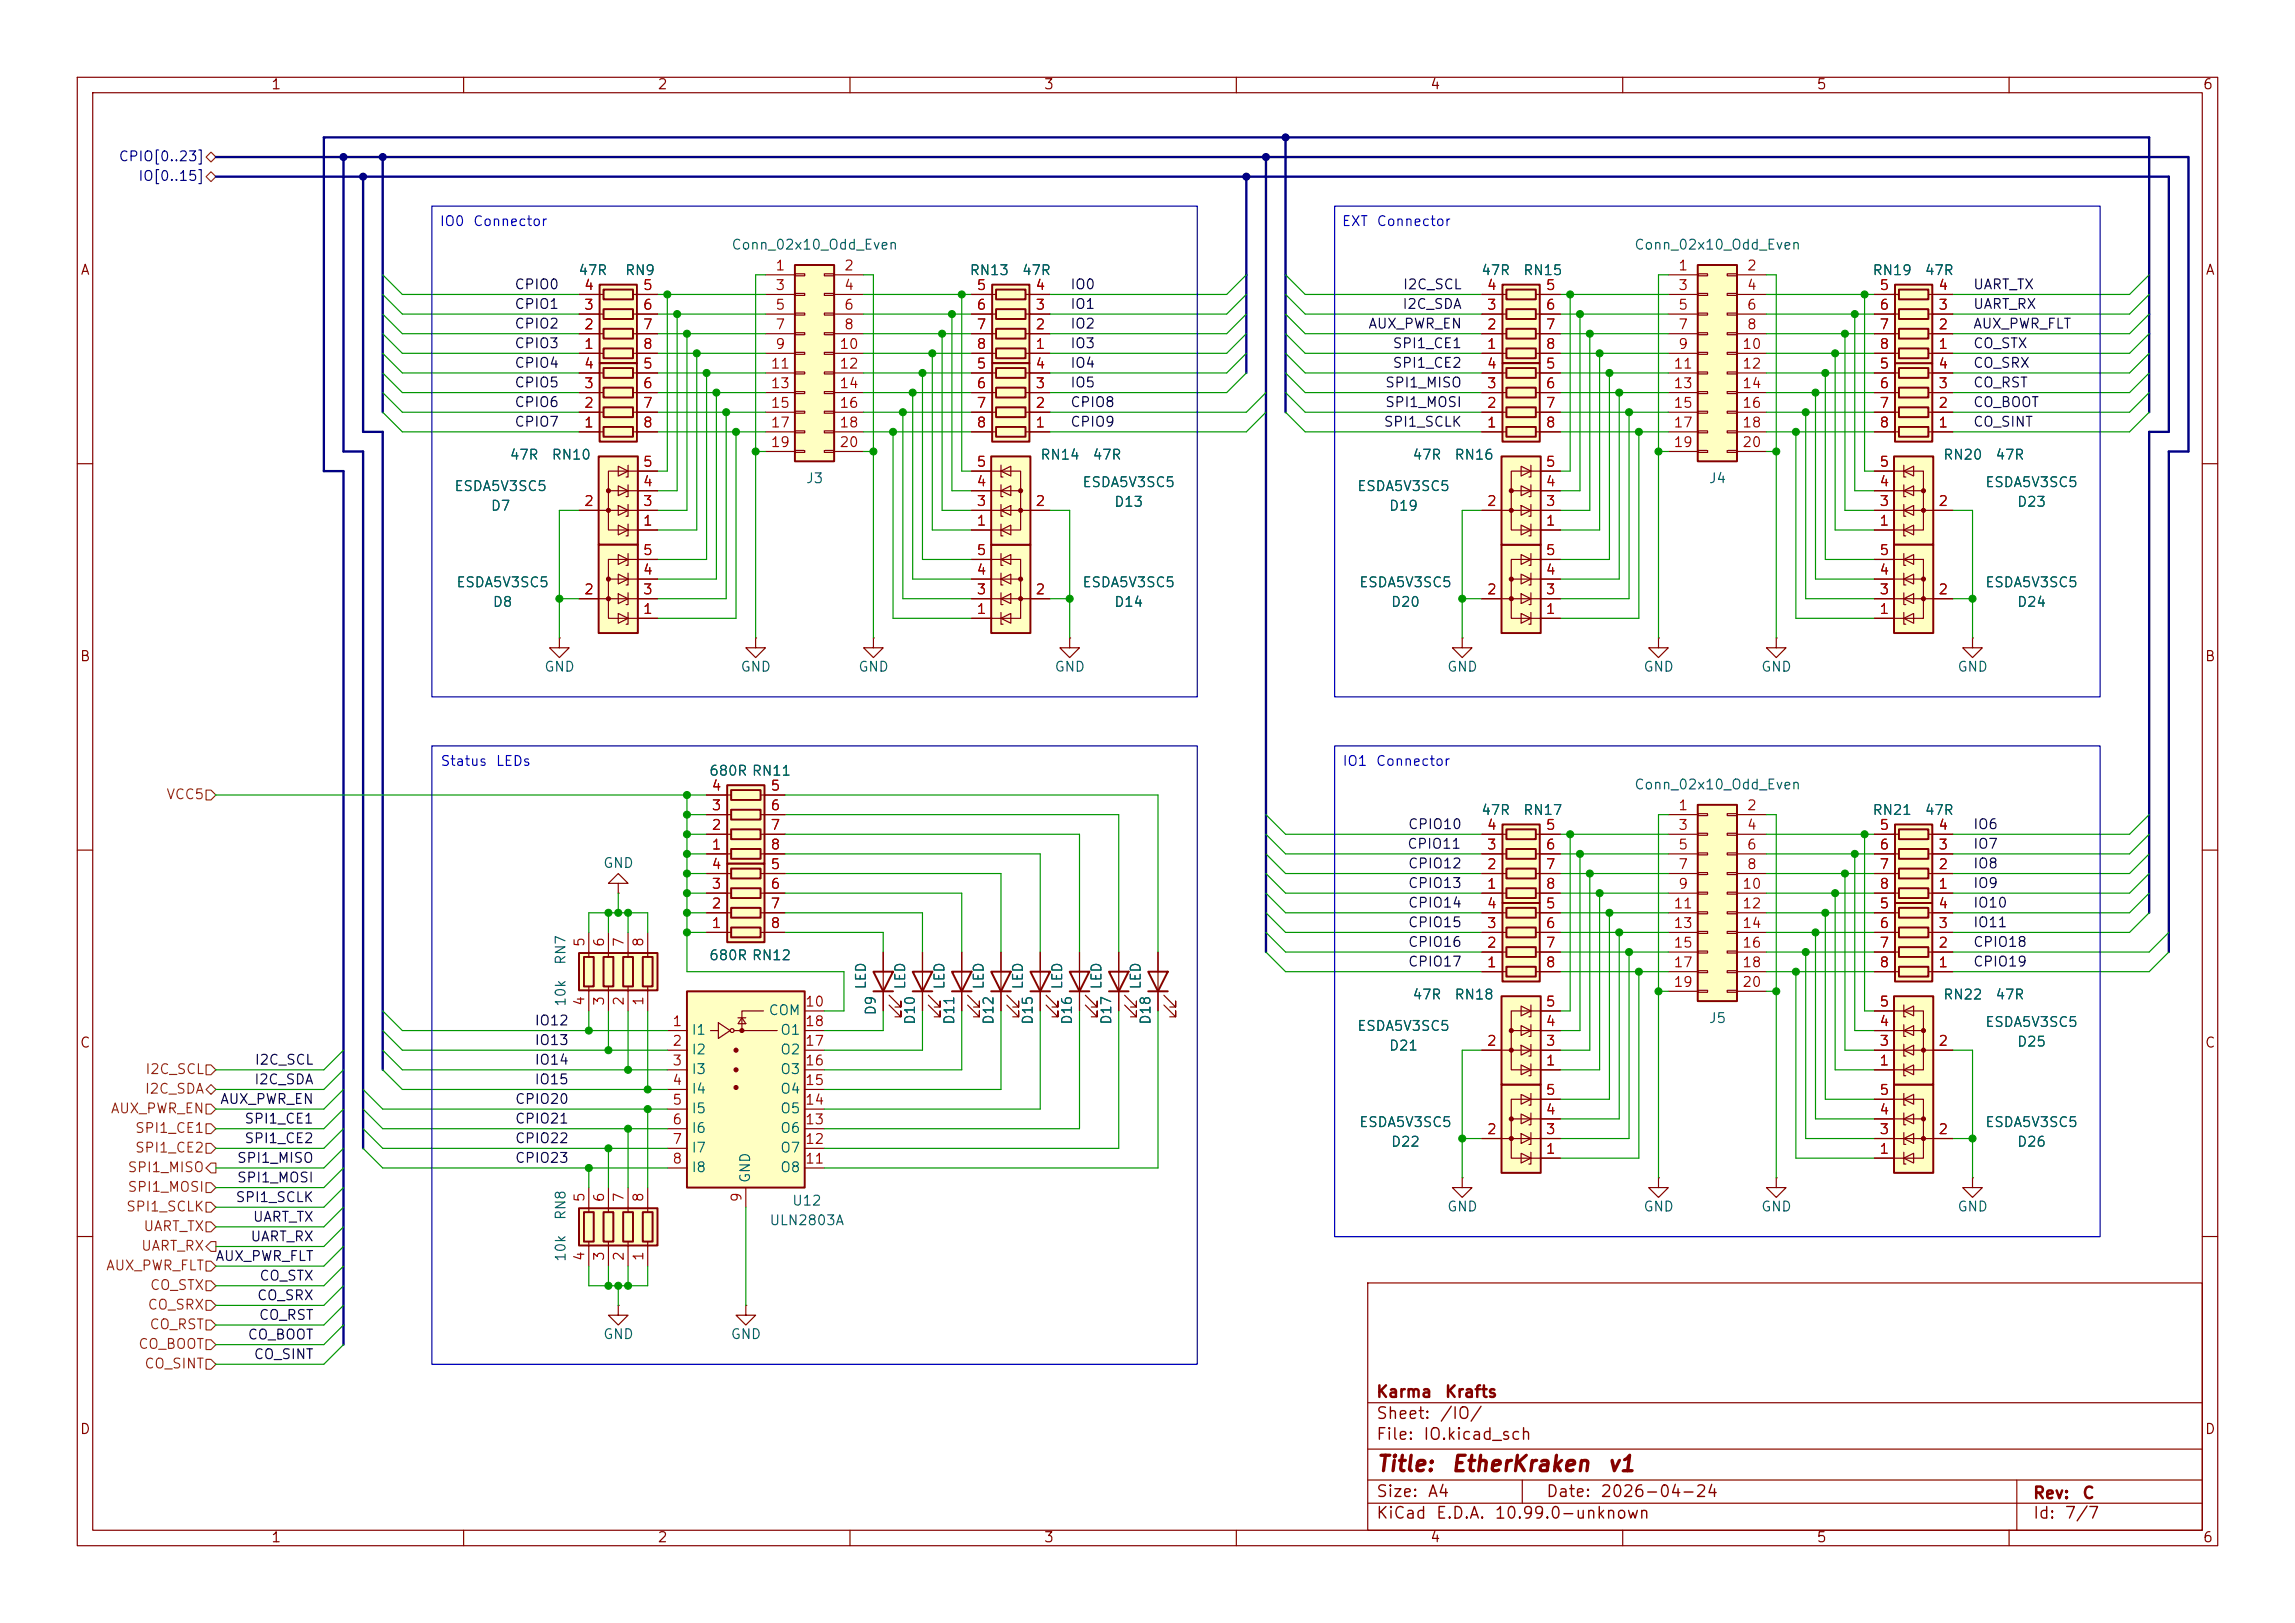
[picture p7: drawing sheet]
<svg xmlns="http://www.w3.org/2000/svg" width="297mm" height="210mm" viewBox="0 0 297 210" stroke-linecap="round" stroke-linejoin="round" font-family="sans-serif">
<defs><g id="words">
<g font-size="2" fill="#840000">
<text x="178" y="190.9">Title:</text>
<text x="187.7" y="190.9">EtherKraken</text>
<text x="207.9" y="190.9">v1</text>
</g>
<g font-size="1.5" fill="#840000">
<text x="178" y="184">Sheet:</text>
<text x="178" y="181.2">Karma</text>
<text x="186.2" y="184">/IO/</text>
<text x="186.9" y="181.2">Krafts</text>
<text x="178" y="186.7">File:</text>
<text x="184.1" y="186.7">IO.kicad_sch</text>
<text x="178" y="196.9">KiCad</text>
<text x="178" y="194.1">Size:</text>
<text x="184.7" y="194.1">A4</text>
<text x="185.7" y="196.9">E.D.A.</text>
<text x="193.3" y="196.9">10.99.0-unknown</text>
<text x="200" y="194.1">Date:</text>
<text x="207" y="194.1">2026-04-24</text>
<text x="263" y="194.3">Rev:</text>
<text x="263" y="196.9">Id:</text>
<text x="267.1" y="196.9">7/7</text>
<text x="269.4" y="194.3">C</text>
</g>
<g font-size="1.3" fill="#840000">
<text x="35" y="11.9">1</text>
<text x="85" y="11.9">2</text>
<text x="135" y="11.9">3</text>
<text x="185" y="11.9">4</text>
<text x="235" y="11.9">5</text>
<text x="285" y="11.9">6</text>
<text x="10.3" y="35.9">A</text>
<text x="285.3" y="35.9">A</text>
<text x="10.3" y="85.9">B</text>
<text x="285.3" y="85.9">B</text>
<text x="10.3" y="135.9">C</text>
<text x="285.3" y="135.9">C</text>
<text x="10.3" y="185.9">D</text>
<text x="285.3" y="185.9">D</text>
<text x="35" y="199.9">1</text>
<text x="85" y="199.9">2</text>
<text x="135" y="199.9">3</text>
<text x="185" y="199.9">4</text>
<text x="235" y="199.9">5</text>
<text x="285" y="199.9">6</text>
</g>
<g font-size="1.3" fill="#000084">
<text x="15.3" y="21.2">CPIO[0..23]</text>
<text x="17.8" y="23.7">IO[0..15]</text>
</g>
<g font-size="1.3" fill="#0000c2">
<text x="56.8" y="29.6">IO0</text>
<text x="61.1" y="29.6">Connector</text>
<text x="173.6" y="29.6">EXT</text>
<text x="178.1" y="29.6">Connector</text>
<text x="56.9" y="99.4">Status</text>
<text x="64.1" y="99.4">LEDs</text>
<text x="173.7" y="99.4">IO1</text>
<text x="178" y="99.4">Connector</text>
</g>
<g font-size="1.3" fill="#006464">
<text x="74.8" y="35.9">47R</text>
<text x="80.8" y="35.9">RN9</text>
<text x="94.6" y="32.6">Conn_02x10_Odd_Even</text>
<text x="125.4" y="35.9">RN13</text>
<text x="132.2" y="35.9">47R</text>
<text x="191.6" y="35.9">47R</text>
<text x="197" y="35.9">RN15</text>
<text x="211.4" y="32.6">Conn_02x10_Odd_Even</text>
<text x="242.2" y="35.9">RN19</text>
<text x="249" y="35.9">47R</text>
<text x="65.9" y="59.8">47R</text>
<text x="71.3" y="59.8">RN10</text>
<text x="134.5" y="59.8">RN14</text>
<text x="141.3" y="59.8">47R</text>
<text x="182.7" y="59.8">47R</text>
<text x="188.1" y="59.8">RN16</text>
<text x="251.4" y="59.8">RN20</text>
<text x="258.1" y="59.8">47R</text>
<text x="58.7" y="63.9">ESDA5V3SC5</text>
<text x="104.2" y="62.8">J3</text>
<text x="140" y="63.3">ESDA5V3SC5</text>
<text x="144.1" y="65.9">D13</text>
<text x="175.6" y="63.9">ESDA5V3SC5</text>
<text x="221.1" y="62.8">J4</text>
<text x="256.8" y="63.3">ESDA5V3SC5</text>
<text x="260.9" y="65.9">D23</text>
<text x="63.4" y="66.4">D7</text>
<text x="179.7" y="66.4">D19</text>
<text x="59" y="76.3">ESDA5V3SC5</text>
<text x="140" y="76.3">ESDA5V3SC5</text>
<text x="175.8" y="76.3">ESDA5V3SC5</text>
<text x="256.8" y="76.3">ESDA5V3SC5</text>
<text x="63.7" y="78.8">D8</text>
<text x="144.1" y="78.8">D14</text>
<text x="179.9" y="78.8">D20</text>
<text x="260.9" y="78.8">D24</text>
<text x="70.4" y="87.2">GND</text>
<text x="95.8" y="87.2">GND</text>
<text x="111" y="87.2">GND</text>
<text x="136.4" y="87.2">GND</text>
<text x="187.2" y="87.2">GND</text>
<text x="212.6" y="87.2">GND</text>
<text x="227.8" y="87.2">GND</text>
<text x="253.2" y="87.2">GND</text>
<text x="91.7" y="100.7">680R RN11</text>
<text x="191.6" y="105.8">47R</text>
<text x="197" y="105.8">RN17</text>
<text x="211.4" y="102.5">Conn_02x10_Odd_Even</text>
<text x="242.2" y="105.8">RN21</text>
<text x="249" y="105.8">47R</text>
<text x="78" y="112.6">GND</text>
<text x="73.5" y="124.9" transform="rotate(-90 73.5 124.9)">RN7</text>
<text x="91.7" y="124.6">680R RN12</text>
<text x="73.5" y="130.3" transform="rotate(-90 73.5 130.3)">10k</text>
<text x="99.4" y="131.7">COM</text>
<text x="112.4" y="128.1" transform="rotate(-90 112.4 128.1)">LED</text>
<text x="113.6" y="131.5" transform="rotate(-90 113.6 131.5)">D9</text>
<text x="117.4" y="128.1" transform="rotate(-90 117.4 128.1)">LED</text>
<text x="122.5" y="128.1" transform="rotate(-90 122.5 128.1)">LED</text>
<text x="127.6" y="128.1" transform="rotate(-90 127.6 128.1)">LED</text>
<text x="132.7" y="128.1" transform="rotate(-90 132.7 128.1)">LED</text>
<text x="137.8" y="128.1" transform="rotate(-90 137.8 128.1)">LED</text>
<text x="142.8" y="128.1" transform="rotate(-90 142.8 128.1)">LED</text>
<text x="147.9" y="128.1" transform="rotate(-90 147.9 128.1)">LED</text>
<text x="182.7" y="129.6">47R</text>
<text x="188.1" y="129.6">RN18</text>
<text x="251.4" y="129.6">RN22</text>
<text x="258.1" y="129.6">47R</text>
<text x="89.4" y="134.2">I1</text>
<text x="89.4" y="136.8">I2</text>
<text x="100.9" y="136.8">O2</text>
<text x="100.9" y="134.2">O1</text>
<text x="118.7" y="132.7" transform="rotate(-90 118.7 132.7)">D10</text>
<text x="123.8" y="132.7" transform="rotate(-90 123.8 132.7)">D11</text>
<text x="128.9" y="132.7" transform="rotate(-90 128.9 132.7)">D12</text>
<text x="134" y="132.7" transform="rotate(-90 134 132.7)">D15</text>
<text x="139" y="132.7" transform="rotate(-90 139 132.7)">D16</text>
<text x="144.1" y="132.7" transform="rotate(-90 144.1 132.7)">D17</text>
<text x="149.2" y="132.7" transform="rotate(-90 149.2 132.7)">D18</text>
<text x="175.6" y="133.7">ESDA5V3SC5</text>
<text x="179.7" y="136.2">D21</text>
<text x="221.1" y="132.7">J5</text>
<text x="256.8" y="133.2">ESDA5V3SC5</text>
<text x="260.9" y="135.7">D25</text>
<text x="89.4" y="139.3">I3</text>
<text x="89.4" y="141.8">I4</text>
<text x="100.9" y="141.8">O4</text>
<text x="100.9" y="139.3">O3</text>
<text x="89.4" y="144.4">I5</text>
<text x="89.4" y="146.9">I6</text>
<text x="89.4" y="149.5">I7</text>
<text x="100.9" y="149.5">O7</text>
<text x="100.9" y="146.9">O6</text>
<text x="100.9" y="144.4">O5</text>
<text x="175.8" y="146.2">ESDA5V3SC5</text>
<text x="179.9" y="148.7">D22</text>
<text x="256.8" y="146.2">ESDA5V3SC5</text>
<text x="260.9" y="148.7">D26</text>
<text x="89.4" y="152">I8</text>
<text x="97.4" y="153.2" transform="rotate(-90 97.4 153.2)">GND</text>
<text x="100.9" y="152">O8</text>
<text x="73.5" y="158" transform="rotate(-90 73.5 158)">RN8</text>
<text x="99.5" y="158.9">ULN2803A</text>
<text x="102.4" y="156.3">U12</text>
<text x="187.2" y="157.1">GND</text>
<text x="212.6" y="157.1">GND</text>
<text x="227.8" y="157.1">GND</text>
<text x="253.2" y="157.1">GND</text>
<text x="73.5" y="163.4" transform="rotate(-90 73.5 163.4)">10k</text>
<text x="78" y="173.6">GND</text>
<text x="94.5" y="173.6">GND</text>
</g>
<g font-size="1.3" fill="#a90000">
<text x="100.3" y="35.3">1</text>
<text x="109.1" y="35.3">2</text>
<text x="217.1" y="35.3">1</text>
<text x="226" y="35.3">2</text>
<text x="75.5" y="40.4">3</text>
<text x="75.5" y="37.8">4</text>
<text x="83.1" y="37.8">5</text>
<text x="83.1" y="40.4">6</text>
<text x="100.3" y="37.8">3</text>
<text x="100.3" y="40.4">5</text>
<text x="109.1" y="37.8">4</text>
<text x="109.1" y="40.4">6</text>
<text x="126.3" y="37.8">5</text>
<text x="126.3" y="40.4">6</text>
<text x="133.9" y="40.4">3</text>
<text x="133.9" y="37.8">4</text>
<text x="192.3" y="40.4">3</text>
<text x="192.3" y="37.8">4</text>
<text x="200" y="37.8">5</text>
<text x="200" y="40.4">6</text>
<text x="217.1" y="37.8">3</text>
<text x="217.1" y="40.4">5</text>
<text x="226" y="37.8">4</text>
<text x="226" y="40.4">6</text>
<text x="243.1" y="37.8">5</text>
<text x="243.1" y="40.4">6</text>
<text x="250.8" y="40.4">3</text>
<text x="250.8" y="37.8">4</text>
<text x="75.5" y="45.5">1</text>
<text x="75.5" y="42.9">2</text>
<text x="83.1" y="42.9">7</text>
<text x="83.1" y="45.5">8</text>
<text x="100.3" y="42.9">7</text>
<text x="100.3" y="45.5">9</text>
<text x="108.5" y="45.5">10</text>
<text x="109.1" y="42.9">8</text>
<text x="126.3" y="42.9">7</text>
<text x="126.3" y="45.5">8</text>
<text x="133.9" y="45.5">1</text>
<text x="133.9" y="42.9">2</text>
<text x="192.3" y="45.5">1</text>
<text x="192.3" y="42.9">2</text>
<text x="200" y="42.9">7</text>
<text x="200" y="45.5">8</text>
<text x="217.1" y="42.9">7</text>
<text x="217.1" y="45.5">9</text>
<text x="225.4" y="45.5">10</text>
<text x="226" y="42.9">8</text>
<text x="243.1" y="42.9">7</text>
<text x="243.1" y="45.5">8</text>
<text x="250.8" y="45.5">1</text>
<text x="250.8" y="42.9">2</text>
<text x="75.5" y="53.1">2</text>
<text x="75.5" y="50.5">3</text>
<text x="75.5" y="48">4</text>
<text x="83.1" y="48">5</text>
<text x="83.1" y="50.5">6</text>
<text x="83.1" y="53.1">7</text>
<text x="99.7" y="48">11</text>
<text x="99.7" y="50.5">13</text>
<text x="99.7" y="53.1">15</text>
<text x="108.5" y="48">12</text>
<text x="108.5" y="50.5">14</text>
<text x="108.5" y="53.1">16</text>
<text x="126.3" y="48">5</text>
<text x="126.3" y="50.5">6</text>
<text x="126.3" y="53.1">7</text>
<text x="133.9" y="53.1">2</text>
<text x="133.9" y="50.5">3</text>
<text x="133.9" y="48">4</text>
<text x="192.3" y="53.1">2</text>
<text x="192.3" y="50.5">3</text>
<text x="192.3" y="48">4</text>
<text x="200" y="48">5</text>
<text x="200" y="50.5">6</text>
<text x="200" y="53.1">7</text>
<text x="216.5" y="48">11</text>
<text x="216.5" y="50.5">13</text>
<text x="216.5" y="53.1">15</text>
<text x="225.4" y="48">12</text>
<text x="225.4" y="50.5">14</text>
<text x="225.4" y="53.1">16</text>
<text x="243.1" y="48">5</text>
<text x="243.1" y="50.5">6</text>
<text x="243.1" y="53.1">7</text>
<text x="250.8" y="53.1">2</text>
<text x="250.8" y="50.5">3</text>
<text x="250.8" y="48">4</text>
<text x="75.5" y="55.6">1</text>
<text x="83.1" y="55.6">8</text>
<text x="99.7" y="55.6">17</text>
<text x="99.7" y="58.2">19</text>
<text x="108.5" y="55.6">18</text>
<text x="108.5" y="58.2">20</text>
<text x="126.3" y="55.6">8</text>
<text x="133.9" y="55.6">1</text>
<text x="192.3" y="55.6">1</text>
<text x="200" y="55.6">8</text>
<text x="216.5" y="55.6">17</text>
<text x="216.5" y="58.2">19</text>
<text x="225.4" y="55.6">18</text>
<text x="225.4" y="58.2">20</text>
<text x="243.1" y="55.6">8</text>
<text x="250.8" y="55.6">1</text>
<text x="75.5" y="65.8">2</text>
<text x="83.1" y="65.8">3</text>
<text x="83.1" y="63.2">4</text>
<text x="83.1" y="60.7">5</text>
<text x="126.3" y="65.8">3</text>
<text x="126.3" y="63.2">4</text>
<text x="126.3" y="60.7">5</text>
<text x="133.9" y="65.8">2</text>
<text x="192.3" y="65.8">2</text>
<text x="200" y="65.8">3</text>
<text x="200" y="63.2">4</text>
<text x="200" y="60.7">5</text>
<text x="243.1" y="65.8">3</text>
<text x="243.1" y="63.2">4</text>
<text x="243.1" y="60.7">5</text>
<text x="250.8" y="65.8">2</text>
<text x="83.1" y="68.3">1</text>
<text x="126.3" y="68.3">1</text>
<text x="200" y="68.3">1</text>
<text x="243.1" y="68.3">1</text>
<text x="75.5" y="77.2">2</text>
<text x="83.1" y="77.2">3</text>
<text x="83.1" y="74.7">4</text>
<text x="83.1" y="72.1">5</text>
<text x="126.3" y="77.2">3</text>
<text x="126.3" y="74.7">4</text>
<text x="126.3" y="72.1">5</text>
<text x="133.9" y="77.2">2</text>
<text x="192.3" y="77.2">2</text>
<text x="200" y="77.2">3</text>
<text x="200" y="74.7">4</text>
<text x="200" y="72.1">5</text>
<text x="243.1" y="77.2">3</text>
<text x="243.1" y="74.7">4</text>
<text x="243.1" y="72.1">5</text>
<text x="250.8" y="77.2">2</text>
<text x="83.1" y="79.8">1</text>
<text x="126.3" y="79.8">1</text>
<text x="200" y="79.8">1</text>
<text x="243.1" y="79.8">1</text>
<text x="92" y="107.7">2</text>
<text x="92" y="105.2">3</text>
<text x="92" y="102.6">4</text>
<text x="99.6" y="102.6">5</text>
<text x="99.6" y="105.2">6</text>
<text x="99.6" y="107.7">7</text>
<text x="192.3" y="107.7">4</text>
<text x="200" y="107.7">5</text>
<text x="217.1" y="105.2">1</text>
<text x="217.1" y="107.7">3</text>
<text x="226" y="105.2">2</text>
<text x="226" y="107.7">4</text>
<text x="243.1" y="107.7">5</text>
<text x="250.8" y="107.7">4</text>
<text x="92" y="110.2">1</text>
<text x="92" y="112.8">4</text>
<text x="99.6" y="110.2">8</text>
<text x="99.6" y="112.8">5</text>
<text x="192.3" y="112.8">2</text>
<text x="192.3" y="110.2">3</text>
<text x="200" y="110.2">6</text>
<text x="200" y="112.8">7</text>
<text x="217.1" y="110.2">5</text>
<text x="217.1" y="112.8">7</text>
<text x="226" y="110.2">6</text>
<text x="226" y="112.8">8</text>
<text x="243.1" y="110.2">6</text>
<text x="243.1" y="112.8">7</text>
<text x="250.8" y="112.8">2</text>
<text x="250.8" y="110.2">3</text>
<text x="92" y="117.9">2</text>
<text x="92" y="115.3">3</text>
<text x="99.6" y="115.3">6</text>
<text x="99.6" y="117.9">7</text>
<text x="192.3" y="115.3">1</text>
<text x="192.3" y="117.9">4</text>
<text x="200" y="115.3">8</text>
<text x="200" y="117.9">5</text>
<text x="216.5" y="117.9">11</text>
<text x="217.1" y="115.3">9</text>
<text x="225.4" y="115.3">10</text>
<text x="225.4" y="117.9">12</text>
<text x="243.1" y="117.9">5</text>
<text x="243.1" y="115.3">8</text>
<text x="250.8" y="117.9">4</text>
<text x="250.8" y="115.3">1</text>
<text x="75.9" y="122.6" transform="rotate(-90 75.9 122.6)">5</text>
<text x="78.5" y="122.6" transform="rotate(-90 78.5 122.6)">6</text>
<text x="81" y="122.6" transform="rotate(-90 81 122.6)">7</text>
<text x="83.6" y="122.6" transform="rotate(-90 83.6 122.6)">8</text>
<text x="92" y="120.4">1</text>
<text x="99.6" y="120.4">8</text>
<text x="192.3" y="125.5">1</text>
<text x="192.3" y="122.9">2</text>
<text x="192.3" y="120.4">3</text>
<text x="200" y="120.4">6</text>
<text x="200" y="122.9">7</text>
<text x="200" y="125.5">8</text>
<text x="216.5" y="120.4">13</text>
<text x="216.5" y="122.9">15</text>
<text x="216.5" y="125.5">17</text>
<text x="225.4" y="120.4">14</text>
<text x="225.4" y="122.9">16</text>
<text x="225.4" y="125.5">18</text>
<text x="243.1" y="120.4">6</text>
<text x="243.1" y="122.9">7</text>
<text x="243.1" y="125.5">8</text>
<text x="250.8" y="125.5">1</text>
<text x="250.8" y="122.9">2</text>
<text x="250.8" y="120.4">3</text>
<text x="75.9" y="130.2" transform="rotate(-90 75.9 130.2)">4</text>
<text x="78.5" y="130.2" transform="rotate(-90 78.5 130.2)">3</text>
<text x="81" y="130.2" transform="rotate(-90 81 130.2)">2</text>
<text x="83.6" y="130.2" transform="rotate(-90 83.6 130.2)">1</text>
<text x="104.1" y="130.6">10</text>
<text x="200" y="130.6">5</text>
<text x="216.5" y="128">19</text>
<text x="225.4" y="128">20</text>
<text x="243.1" y="130.6">5</text>
<text x="86.9" y="133.1">1</text>
<text x="86.9" y="135.6">2</text>
<text x="104.1" y="135.6">17</text>
<text x="104.1" y="133.1">18</text>
<text x="192.3" y="135.6">2</text>
<text x="200" y="135.6">3</text>
<text x="200" y="133.1">4</text>
<text x="243.1" y="135.6">3</text>
<text x="243.1" y="133.1">4</text>
<text x="250.8" y="135.6">2</text>
<text x="86.9" y="138.2">3</text>
<text x="86.9" y="140.7">4</text>
<text x="86.9" y="143.3">5</text>
<text x="104.1" y="143.3">14</text>
<text x="104.1" y="140.7">15</text>
<text x="104.1" y="138.2">16</text>
<text x="200" y="142">5</text>
<text x="200" y="138.2">1</text>
<text x="243.1" y="142">5</text>
<text x="243.1" y="138.2">1</text>
<text x="86.9" y="145.8">6</text>
<text x="86.9" y="148.3">7</text>
<text x="104.1" y="148.3">12</text>
<text x="104.1" y="145.8">13</text>
<text x="192.3" y="147.1">2</text>
<text x="200" y="149.6">1</text>
<text x="200" y="147.1">3</text>
<text x="200" y="144.5">4</text>
<text x="243.1" y="149.6">1</text>
<text x="243.1" y="147.1">3</text>
<text x="243.1" y="144.5">4</text>
<text x="250.8" y="147.1">2</text>
<text x="75.9" y="155.6" transform="rotate(-90 75.9 155.6)">5</text>
<text x="78.5" y="155.6" transform="rotate(-90 78.5 155.6)">6</text>
<text x="81" y="155.6" transform="rotate(-90 81 155.6)">7</text>
<text x="83.6" y="155.6" transform="rotate(-90 83.6 155.6)">8</text>
<text x="86.9" y="150.9">8</text>
<text x="96.3" y="155.6" transform="rotate(-90 96.3 155.6)">9</text>
<text x="104.1" y="150.9">11</text>
<text x="75.9" y="163.3" transform="rotate(-90 75.9 163.3)">4</text>
<text x="78.5" y="163.3" transform="rotate(-90 78.5 163.3)">3</text>
<text x="81" y="163.3" transform="rotate(-90 81 163.3)">2</text>
<text x="83.6" y="163.3" transform="rotate(-90 83.6 163.3)">1</text>
</g>
<g font-size="1.3" fill="#0f0f0f">
<text x="66.5" y="37.8">CPIO0</text>
<text x="66.5" y="40.3">CPIO1</text>
<text x="138.4" y="37.8">IO0</text>
<text x="138.4" y="40.3">IO1</text>
<text x="181.4" y="40.3">I2C_SDA</text>
<text x="181.5" y="37.8">I2C_SCL</text>
<text x="255.3" y="40.3">UART_RX</text>
<text x="255.3" y="37.8">UART_TX</text>
<text x="66.5" y="42.8">CPIO2</text>
<text x="66.5" y="47.9">CPIO4</text>
<text x="66.5" y="45.4">CPIO3</text>
<text x="138.4" y="42.8">IO2</text>
<text x="138.4" y="45.4">IO3</text>
<text x="138.4" y="47.9">IO4</text>
<text x="177" y="42.8">AUX_PWR_EN</text>
<text x="180.1" y="45.4">SPI1_CE1</text>
<text x="180.1" y="47.9">SPI1_CE2</text>
<text x="255.3" y="47.9">CO_SRX</text>
<text x="255.3" y="45.4">CO_STX</text>
<text x="255.3" y="42.8">AUX_PWR_FLT</text>
<text x="66.5" y="50.5">CPIO5</text>
<text x="66.5" y="53">CPIO6</text>
<text x="138.4" y="50.5">IO5</text>
<text x="138.4" y="53">CPIO8</text>
<text x="179.2" y="50.5">SPI1_MISO</text>
<text x="179.2" y="53">SPI1_MOSI</text>
<text x="255.3" y="50.5">CO_RST</text>
<text x="255.3" y="53">CO_BOOT</text>
<text x="66.5" y="55.5">CPIO7</text>
<text x="138.4" y="55.5">CPIO9</text>
<text x="179" y="55.5">SPI1_SCLK</text>
<text x="255.3" y="55.5">CO_SINT</text>
<text x="182.1" y="107.6">CPIO10</text>
<text x="255.3" y="107.6">IO6</text>
<text x="182" y="110.1">CPIO11</text>
<text x="182.1" y="112.7">CPIO12</text>
<text x="255.3" y="110.1">IO7</text>
<text x="255.3" y="112.7">IO8</text>
<text x="182.1" y="117.8">CPIO14</text>
<text x="182.1" y="115.2">CPIO13</text>
<text x="255.3" y="117.8">IO10</text>
<text x="255.3" y="115.2">IO9</text>
<text x="182.1" y="125.4">CPIO17</text>
<text x="182.1" y="120.3">CPIO15</text>
<text x="182.1" y="122.8">CPIO16</text>
<text x="255.3" y="120.3">IO11</text>
<text x="255.3" y="125.4">CPIO19</text>
<text x="255.3" y="122.8">CPIO18</text>
<text x="69.1" y="135.5">IO13</text>
<text x="69.1" y="133">IO12</text>
<text x="28.4" y="143.2">AUX_PWR_EN</text>
<text x="32.8" y="140.6">I2C_SDA</text>
<text x="32.9" y="138.1">I2C_SCL</text>
<text x="66.6" y="143.2">CPIO20</text>
<text x="69.1" y="140.6">IO15</text>
<text x="69.1" y="138.1">IO14</text>
<text x="31.5" y="145.7">SPI1_CE1</text>
<text x="31.5" y="148.2">SPI1_CE2</text>
<text x="66.6" y="145.7">CPIO21</text>
<text x="66.6" y="148.2">CPIO22</text>
<text x="30.4" y="155.9">SPI1_SCLK</text>
<text x="30.6" y="150.8">SPI1_MISO</text>
<text x="30.6" y="153.3">SPI1_MOSI</text>
<text x="66.6" y="150.8">CPIO23</text>
<text x="32.3" y="160.9">UART_RX</text>
<text x="32.6" y="158.4">UART_TX</text>
<text x="27.8" y="163.5">AUX_PWR_FLT</text>
<text x="33.5" y="166">CO_STX</text>
<text x="32" y="173.6">CO_BOOT</text>
<text x="33.2" y="168.6">CO_SRX</text>
<text x="33.4" y="171.1">CO_RST</text>
<text x="32.8" y="176.2">CO_SINT</text>
</g>
<g font-size="1.3" fill="#725600">
<text x="21.4" y="103.7">VCC5</text>
<text x="18.7" y="141.8">I2C_SDA</text>
<text x="18.7" y="139.3">I2C_SCL</text>
<text x="14.2" y="144.4">AUX_PWR_EN</text>
<text x="17.4" y="146.9">SPI1_CE1</text>
<text x="17.4" y="149.5">SPI1_CE2</text>
<text x="16.4" y="154.5">SPI1_MOSI</text>
<text x="16.4" y="152">SPI1_MISO</text>
<text x="16.2" y="157.1">SPI1_SCLK</text>
<text x="18.5" y="159.6">UART_TX</text>
<text x="13.6" y="164.7">AUX_PWR_FLT</text>
<text x="18.2" y="162.2">UART_RX</text>
<text x="19.3" y="167.2">CO_STX</text>
<text x="19" y="169.8">CO_SRX</text>
<text x="19.3" y="172.3">CO_RST</text>
<text x="17.8" y="174.9">CO_BOOT</text>
<text x="18.6" y="177.4">CO_SINT</text>
</g>
</g></defs>
<g fill="none" stroke="#840000" stroke-width=".15">
<path d="M10 10h277v190h-277zM12 12h273v186h-273zM60 10v2M110 10v2M160 10v2M210 10v2M260 10v2M10 60h2M285 60h2M10 110h2M285 110h2M10 160h2"/>
<path d="M177 166h108v32h-108zM285 160h2M60 198v2M110 198v2M160 198v2M177 194.5h108M177 191.5h108M177 187.5h108M177 181.5h108M197 191.5v3M210 198v2M260 198v2"/>
<path d="M261 191.5v6.5"/>
</g>
<path d="M94.1 101.6h4.8v10.2h-4.8z" fill="#ffffc2"/>
<path d="M94.1 101.6h4.8v10.2h-4.8zM94.6 109.9h3.8v1.2h-3.8zM94.6 107.3h3.8v1.3h-3.8zM94.6 104.8h3.8v1.2h-3.8zM94.6 102.2h3.8v1.3h-3.8z" fill="none" stroke="#840000" stroke-width=".25"/>
<path d="M91.4 110.5h3.2M91.4 108h3.2M91.4 105.4h3.2M91.4 102.9h3.2M98.4 110.5h3.2M98.4 108h3.2M98.4 105.4h3.2M98.4 102.9h3.2" fill="none" stroke="#840000" stroke-width=".15"/>
<path d="M194.4 106.7h4.9v10.1h-4.9z" fill="#ffffc2"/>
<path d="M194.4 106.7h4.9v10.1h-4.9zM194.9 114.9h3.9v1.3h-3.9zM194.9 112.4h3.9v1.3h-3.9zM194.9 109.9h3.9v1.2h-3.9zM194.9 107.3h3.9v1.3h-3.9z" fill="none" stroke="#840000" stroke-width=".25"/>
<path d="M191.8 115.6h3.1M191.8 113h3.1M191.8 110.5h3.1M191.8 108h3.1M198.8 115.6h3.1M198.8 113h3.1M198.8 110.5h3.1M198.8 108h3.1" fill="none" stroke="#840000" stroke-width=".15"/>
<path d="M194.4 36.8h4.9v10.2h-4.9z" fill="#ffffc2"/>
<path d="M194.4 36.8h4.9v10.2h-4.9zM194.9 37.5h3.9v1.2h-3.9zM194.9 45.1h3.9v1.3h-3.9zM194.9 42.5h3.9v1.3h-3.9zM194.9 40h3.9v1.3h-3.9z" fill="none" stroke="#840000" stroke-width=".25"/>
<path d="M191.8 38.1h3.1M198.8 38.1h3.1M191.8 45.7h3.1M191.8 43.2h3.1M191.8 40.6h3.1M198.8 45.7h3.1M198.8 43.2h3.1M198.8 40.6h3.1" fill="none" stroke="#840000" stroke-width=".15"/>
<path d="M194.4 47h4.9v10.2h-4.9z" fill="#ffffc2"/>
<path d="M194.4 47h4.9v10.2h-4.9zM194.9 55.2h3.9v1.3h-3.9zM194.9 52.7h3.9v1.3h-3.9zM194.9 50.2h3.9v1.2h-3.9zM194.9 47.6h3.9v1.3h-3.9z" fill="none" stroke="#840000" stroke-width=".25"/>
<path d="M191.8 55.9h3.1M191.8 53.3h3.1M191.8 50.8h3.1M191.8 48.3h3.1M198.8 55.9h3.1M198.8 53.3h3.1M198.8 50.8h3.1M198.8 48.3h3.1" fill="none" stroke="#840000" stroke-width=".15"/>
<path d="M128.3 70.5h5v11.4h-5z" fill="#ffffc2"/>
<path d="M128.3 70.5h5v11.4h-5z" fill="none" stroke="#840000" stroke-width=".25"/>
<g fill="none" stroke="#840000" stroke-width=".15">
<path d="M125.7 77.5h10.2M125.7 74.9h3.8M125.7 72.4h3.8M129.5 79.2v1.6h.3M129.5 74.9h2.6v5.1h-2.6M129.5 77.5l1.3-.7v1.3zM129.5 76.7v1.5h.3M129.5 74.2v1.5h.3M129.5 74.9l1.3-.6v1.3zM129.5 71.6v1.6h.3M129.5 72.4h2.6v2.5M129.5 72.4l1.3-.6v1.2z"/>
<path d="M113 82.6v1.2h1.3l-1.3 1.3-1.2-1.3h1.2M113 82.6h.1M125.7 80h3.8M129.5 80l1.3-.6v1.2z"/>
</g>
<g fill="#840000" stroke="#840000" stroke-width=".15">
<circle cx="132.1" cy="77.5" r=".25"/>
<circle cx="132.1" cy="74.9" r=".25"/>
</g>
<path d="M102.9 34.3h5v25.4h-5z" fill="#ffffc2"/>
<path d="M102.9 34.3h5v25.4h-5z" fill="none" stroke="#840000" stroke-width=".25"/>
<g fill="none" stroke="#840000" stroke-width=".15">
<path d="M99.1 35.6h3.8M99.1 38.1h3.8M102.9 35.4h1.2v.3h-1.2zM102.9 38h1.2v.2h-1.2zM106.7 35.4h1.2v.3h-1.2zM106.7 38h1.2v.2h-1.2zM107.9 35.6h3.9M107.9 38.1h3.9M99.1 40.6h3.8M99.1 43.2h3.8M99.1 45.7h3.8M99.1 48.3h3.8"/>
<path d="M99.1 50.8h3.8M99.1 53.3h3.8M99.1 55.9h3.8M99.1 58.4h3.8M102.9 40.5h1.2v.3h-1.2zM102.9 43.1h1.2v.2h-1.2zM102.9 45.6h1.2v.2h-1.2zM102.9 48.1h1.2v.3h-1.2zM102.9 50.7h1.2v.2h-1.2zM102.9 53.2h1.2v.3h-1.2zM102.9 55.8h1.2v.2h-1.2zM102.9 58.3h1.2v.2h-1.2z"/>
<path d="M106.7 40.5h1.2v.3h-1.2zM106.7 43.1h1.2v.2h-1.2zM106.7 45.6h1.2v.2h-1.2zM106.7 48.1h1.2v.3h-1.2zM106.7 50.7h1.2v.2h-1.2zM106.7 53.2h1.2v.3h-1.2zM106.7 55.8h1.2v.2h-1.2zM106.7 58.3h1.2v.2h-1.2zM107.9 40.6h3.9M107.9 43.2h3.9M107.9 45.7h3.9M107.9 48.3h3.9"/>
<path d="M107.9 50.8h3.9M107.9 53.3h3.9M107.9 55.9h3.9M107.9 58.4h3.9M96.5 168.9v1.3h1.3l-1.3 1.3-1.3-1.3h1.3M96.5 168.9h.1"/>
</g>
<path d="M88.9 128.3h15.2v25.4h-15.2z" fill="#ffffc2"/>
<path d="M88.9 128.3h15.2v25.4h-15.2z" fill="none" stroke="#840000" stroke-width=".25"/>
<g fill="none" stroke="#840000" stroke-width=".15">
<path d="M86.4 133.4h2.5M86.4 135.9h2.5M86.4 138.4h2.5M91.9 133.4h1.1M93 132.3l1.5 1.1-1.5 1zM95 133.4h5.6M95.5 131.7h1M96 131.7l.5 .8h-1zM98.8 130.8h-2.8v2.6M104.1 133.4h2.6M104.1 135.9h2.6M104.1 138.4h2.6"/>
<path d="M104.1 130.8h2.6M86.4 141h2.5M86.4 143.5h2.5M86.4 146.1h2.5M86.4 148.6h2.5M86.4 151.1h2.5M96.5 153.7v2.5M104.1 141h2.6M104.1 143.5h2.6M104.1 146.1h2.6M104.1 148.6h2.6M104.1 151.1h2.6"/>
<circle cx="94.7" cy="133.3" r=".25"/>
</g>
<g fill="#840000" stroke="#840000" stroke-width=".15">
<circle cx="95.2" cy="135.9" r=".25"/>
<circle cx="95.2" cy="138.4" r=".25"/>
<circle cx="95.2" cy="140.7" r=".25"/>
<circle cx="96" cy="133.3" r=".25"/>
</g>
<path d="M245.1 59.1h5.1v11.4h-5.1z" fill="#ffffc2"/>
<path d="M245.1 59.1h5.1v11.4h-5.1z" fill="none" stroke="#840000" stroke-width=".25"/>
<g fill="none" stroke="#840000" stroke-width=".15">
<path d="M242.6 68.6h3.8M242.6 66h10.1M242.6 63.5h3.8M242.6 61h3.8M246.4 67.8v1.5h.2M246.4 63.5h2.5v5.1h-2.5M246.4 68.6l1.2-.7v1.3zM246.4 66l1.2-.6v1.3zM246.4 65.3v1.5h.2M246.4 62.7v1.6h.2M246.4 63.5l1.2-.6v1.2zM246.4 60.2v1.5h.2"/>
<path d="M246.4 61h2.5v2.5M246.4 61l1.2-.7v1.3z"/>
</g>
<g fill="#840000" stroke="#840000" stroke-width=".15">
<circle cx="248.9" cy="66" r=".25"/>
<circle cx="248.9" cy="63.5" r=".25"/>
</g>
<path d="M245.1 140.3h5.1v11.5h-5.1z" fill="#ffffc2"/>
<path d="M245.1 140.3h5.1v11.5h-5.1z" fill="none" stroke="#840000" stroke-width=".25"/>
<g fill="none" stroke="#840000" stroke-width=".15">
<path d="M242.6 149.9h3.8M242.6 147.3h10.1M242.6 144.8h3.8M242.6 142.2h3.8M246.4 149.1v1.5h.2M246.4 144.8h2.5v5.1h-2.5M246.4 149.9l1.2-.7v1.3zM246.4 147.3l1.2-.6v1.3zM246.4 146.6v1.5h.2M246.4 144v1.5h.2M246.4 144.8l1.2-.7v1.3zM246.4 141.5v1.5h.2"/>
<path d="M246.4 142.2h2.5v2.6M246.4 142.2l1.2-.6v1.3z"/>
</g>
<g fill="#840000" stroke="#840000" stroke-width=".15">
<circle cx="248.9" cy="147.3" r=".25"/>
<circle cx="248.9" cy="144.8" r=".25"/>
</g>
<path d="M245.1 128.9h5.1v11.4h-5.1z" fill="#ffffc2"/>
<path d="M245.1 128.9h5.1v11.4h-5.1z" fill="none" stroke="#840000" stroke-width=".25"/>
<g fill="none" stroke="#840000" stroke-width=".15">
<path d="M242.6 138.4h3.8M242.6 135.9h10.1M242.6 133.4h3.8M242.6 130.8h3.8M246.4 137.7v1.5h.2M246.4 133.4h2.5v5h-2.5M246.4 138.4l1.2-.6v1.3zM246.4 135.9l1.2-.6v1.2zM246.4 135.1v1.6h.2M246.4 132.6v1.5h.2M246.4 133.4l1.2-.7v1.3zM246.4 130v1.6h.2"/>
<path d="M246.4 130.8h2.5v2.6M246.4 130.8l1.2-.6v1.2z"/>
</g>
<g fill="#840000" stroke="#840000" stroke-width=".15">
<circle cx="248.9" cy="135.9" r=".25"/>
<circle cx="248.9" cy="133.3" r=".25"/>
</g>
<path d="M245.1 70.5h5.1v11.4h-5.1z" fill="#ffffc2"/>
<path d="M245.1 70.5h5.1v11.4h-5.1z" fill="none" stroke="#840000" stroke-width=".25"/>
<g fill="none" stroke="#840000" stroke-width=".15">
<path d="M242.6 77.5h10.1M242.6 74.9h3.8M242.6 72.4h3.8M246.4 79.2v1.6h.2M246.4 74.9h2.5v5.1h-2.5M246.4 77.5l1.2-.7v1.3zM246.4 76.7v1.5h.2M246.4 74.2v1.5h.2M246.4 74.9l1.2-.6v1.3zM246.4 71.6v1.6h.2M246.4 72.4h2.5v2.5M246.4 72.4l1.2-.6v1.2z"/>
<path d="M242.6 80h3.8M246.4 80l1.2-.6v1.2z"/>
</g>
<g fill="#840000" stroke="#840000" stroke-width=".15">
<circle cx="248.9" cy="77.5" r=".25"/>
<circle cx="248.9" cy="74.9" r=".25"/>
</g>
<path d="M194.3 140.3h5.1v11.5h-5.1z" fill="#ffffc2"/>
<path d="M194.3 140.3h5.1v11.5h-5.1z" fill="none" stroke="#840000" stroke-width=".25"/>
<g fill="none" stroke="#840000" stroke-width=".15">
<path d="M191.8 147.3h10.1M196.8 149.2l1.3 .7-1.3 .6zM196.8 146.7l1.3 .6-1.3 .7zM196.8 144.1l1.3 .7-1.3 .6zM196.8 141.6l1.3 .6-1.3 .7zM198.1 149.1v1.5h-.2M198.1 144.8h-2.5v5.1h2.5M198.1 146.6v1.5h-.2M198.1 144v1.5h-.2M198.1 141.5v1.5h-.2M198.1 142.2h-2.5v2.6M198.1 149.9h3.8"/>
<path d="M198.1 144.8h3.8M198.1 142.2h3.8"/>
</g>
<g fill="#840000" stroke="#840000" stroke-width=".15">
<circle cx="195.6" cy="147.3" r=".25"/>
<circle cx="195.6" cy="144.8" r=".25"/>
</g>
<path d="M194.3 128.9h5.1v11.4h-5.1z" fill="#ffffc2"/>
<path d="M194.3 128.9h5.1v11.4h-5.1z" fill="none" stroke="#840000" stroke-width=".25"/>
<g fill="none" stroke="#840000" stroke-width=".15">
<path d="M191.8 135.9h10.1M196.8 137.8l1.3 .6-1.3 .7zM196.8 135.3l1.3 .6-1.3 .6zM196.8 132.7l1.3 .7-1.3 .6zM196.8 130.2l1.3 .6-1.3 .6zM198.1 137.7v1.5h-.2M198.1 133.4h-2.5v5h2.5M198.1 135.1v1.6h-.2M198.1 132.6v1.5h-.2M198.1 130v1.6h-.2M198.1 130.8h-2.5v2.6M198.1 138.4h3.8"/>
<path d="M198.1 133.4h3.8M198.1 130.8h3.8"/>
</g>
<g fill="#840000" stroke="#840000" stroke-width=".15">
<circle cx="195.6" cy="135.9" r=".25"/>
<circle cx="195.6" cy="133.3" r=".25"/>
</g>
<path d="M94.1 111.8h4.8v10.1h-4.8z" fill="#ffffc2"/>
<path d="M94.1 111.8h4.8v10.1h-4.8zM94.6 117.5h3.8v1.2h-3.8zM94.6 114.9h3.8v1.3h-3.8zM94.6 112.4h3.8v1.3h-3.8zM94.6 120h3.8v1.3h-3.8z" fill="none" stroke="#840000" stroke-width=".25"/>
<path d="M91.4 118.1h3.2M91.4 115.6h3.2M91.4 113h3.2M98.4 118.1h3.2M98.4 115.6h3.2M98.4 113h3.2M91.4 120.7h3.2M98.4 120.7h3.2" fill="none" stroke="#840000" stroke-width=".15"/>
<path d="M219.7 34.3h5.1v25.4h-5.1z" fill="#ffffc2"/>
<path d="M219.7 34.3h5.1v25.4h-5.1z" fill="none" stroke="#840000" stroke-width=".25"/>
<g fill="none" stroke="#840000" stroke-width=".15">
<path d="M215.9 35.6h3.8M215.9 38.1h3.8M219.7 35.4h1.3v.3h-1.3zM219.7 38h1.3v.2h-1.3zM223.5 35.4h1.3v.3h-1.3zM223.5 38h1.3v.2h-1.3zM224.8 35.6h3.8M224.8 38.1h3.8M215.9 40.6h3.8M215.9 43.2h3.8M215.9 45.7h3.8M215.9 48.3h3.8"/>
<path d="M215.9 50.8h3.8M215.9 53.3h3.8M215.9 55.9h3.8M215.9 58.4h3.8M219.7 40.5h1.3v.3h-1.3zM219.7 43.1h1.3v.2h-1.3zM219.7 45.6h1.3v.2h-1.3zM219.7 48.1h1.3v.3h-1.3zM219.7 50.7h1.3v.2h-1.3zM219.7 53.2h1.3v.3h-1.3zM219.7 55.8h1.3v.2h-1.3zM219.7 58.3h1.3v.2h-1.3z"/>
<path d="M223.5 40.5h1.3v.3h-1.3zM223.5 43.1h1.3v.2h-1.3zM223.5 45.6h1.3v.2h-1.3zM223.5 48.1h1.3v.3h-1.3zM223.5 50.7h1.3v.2h-1.3zM223.5 53.2h1.3v.3h-1.3zM223.5 55.8h1.3v.2h-1.3zM223.5 58.3h1.3v.2h-1.3zM224.8 40.6h3.8M224.8 43.2h3.8M224.8 45.7h3.8M224.8 48.3h3.8"/>
<path d="M224.8 50.8h3.8M224.8 53.3h3.8M224.8 55.9h3.8M224.8 58.4h3.8M80 114.3h1.3l-1.3-1.3-1.3 1.3h1.3v1.3M80 115.6h.1M80 168.9v1.3h1.3l-1.3 1.3-1.3-1.3h1.3M80 168.9h.1"/>
</g>
<path d="M77.6 36.8h4.8v10.2h-4.8z" fill="#ffffc2"/>
<path d="M77.6 36.8h4.8v10.2h-4.8zM78.1 37.5h3.8v1.2h-3.8zM78.1 45.1h3.8v1.3h-3.8zM78.1 42.5h3.8v1.3h-3.8zM78.1 40h3.8v1.3h-3.8z" fill="none" stroke="#840000" stroke-width=".25"/>
<g fill="none" stroke="#840000" stroke-width=".15">
<path d="M74.9 38.1h3.2M81.9 38.1h3.2M74.9 45.7h3.2M74.9 43.2h3.2M74.9 40.6h3.2M81.9 45.7h3.2M81.9 43.2h3.2M81.9 40.6h3.2M214.6 82.6v1.2h1.3l-1.3 1.3-1.2-1.3h1.2M214.6 82.6h.1M229.9 82.6v1.2h1.2l-1.2 1.3-1.3-1.3h1.3M229.9 82.6h.1"/>
<path d="M255.3 82.6v1.2h1.2l-1.2 1.3-1.3-1.3h1.3M255.3 82.6h.1M189.2 152.4v1.3h1.3l-1.3 1.2-1.2-1.2h1.2M189.2 152.4h.1M214.6 152.4v1.3h1.3l-1.3 1.2-1.2-1.2h1.2M214.6 152.4h.1M229.9 152.4v1.3h1.2l-1.2 1.2-1.3-1.2h1.3M229.9 152.4h.1"/>
</g>
<path d="M245.2 47h4.9v10.2h-4.9z" fill="#ffffc2"/>
<path d="M245.2 47h4.9v10.2h-4.9zM245.7 55.2h3.9v1.3h-3.9zM245.7 52.7h3.9v1.3h-3.9zM245.7 50.2h3.9v1.2h-3.9zM245.7 47.6h3.9v1.3h-3.9z" fill="none" stroke="#840000" stroke-width=".25"/>
<path d="M242.6 55.9h3.1M242.6 53.3h3.1M242.6 50.8h3.1M242.6 48.3h3.1M249.6 55.9h3.1M249.6 53.3h3.1M249.6 50.8h3.1M249.6 48.3h3.1M255.3 152.4v1.3h1.2l-1.2 1.2-1.3-1.2h1.3M255.3 152.4h.1" fill="none" stroke="#840000" stroke-width=".15"/>
<path d="M194.3 70.5h5.1v11.4h-5.1z" fill="#ffffc2"/>
<path d="M194.3 70.5h5.1v11.4h-5.1z" fill="none" stroke="#840000" stroke-width=".25"/>
<g fill="none" stroke="#840000" stroke-width=".15">
<path d="M191.8 77.5h10.1M196.8 79.4l1.3 .6-1.3 .6zM196.8 76.8l1.3 .7-1.3 .6zM196.8 74.3l1.3 .6-1.3 .7zM196.8 71.8l1.3 .6-1.3 .6zM198.1 79.2v1.6h-.2M198.1 74.9h-2.5v5.1h2.5M198.1 76.7v1.5h-.2M198.1 74.2v1.5h-.2M198.1 71.6v1.6h-.2M198.1 72.4h-2.5v2.5M198.1 74.9h3.8"/>
<path d="M198.1 72.4h3.8M198.1 80h3.8"/>
</g>
<g fill="#840000" stroke="#840000" stroke-width=".15">
<circle cx="195.6" cy="77.5" r=".25"/>
<circle cx="195.6" cy="74.9" r=".25"/>
</g>
<path d="M194.3 59.1h5.1v11.4h-5.1z" fill="#ffffc2"/>
<path d="M194.3 59.1h5.1v11.4h-5.1z" fill="none" stroke="#840000" stroke-width=".25"/>
<g fill="none" stroke="#840000" stroke-width=".15">
<path d="M191.8 66h10.1M196.8 67.9l1.3 .7-1.3 .6zM196.8 65.4l1.3 .6-1.3 .7zM196.8 62.9l1.3 .6-1.3 .6zM196.8 60.3l1.3 .7-1.3 .6zM198.1 67.8v1.5h-.2M198.1 63.5h-2.5v5.1h2.5M198.1 65.3v1.5h-.2M198.1 62.7v1.6h-.2M198.1 60.2v1.5h-.2M198.1 61h-2.5v2.5M198.1 68.6h3.8"/>
<path d="M198.1 63.5h3.8M198.1 61h3.8"/>
</g>
<g fill="#840000" stroke="#840000" stroke-width=".15">
<circle cx="195.6" cy="66" r=".25"/>
<circle cx="195.6" cy="63.5" r=".25"/>
</g>
<path d="M128.4 36.8h4.8v10.2h-4.8z" fill="#ffffc2"/>
<path d="M128.4 36.8h4.8v10.2h-4.8zM128.9 37.5h3.8v1.2h-3.8zM128.9 45.1h3.8v1.3h-3.8zM128.9 42.5h3.8v1.3h-3.8zM128.9 40h3.8v1.3h-3.8z" fill="none" stroke="#840000" stroke-width=".25"/>
<path d="M125.7 38.1h3.2M132.7 38.1h3.2M125.7 45.7h3.2M125.7 43.2h3.2M125.7 40.6h3.2M132.7 45.7h3.2M132.7 43.2h3.2M132.7 40.6h3.2" fill="none" stroke="#840000" stroke-width=".15"/>
<path d="M219.7 104.1h5.1v25.4h-5.1z" fill="#ffffc2"/>
<path d="M219.7 104.1h5.1v25.4h-5.1z" fill="none" stroke="#840000" stroke-width=".25"/>
<g fill="none" stroke="#840000" stroke-width=".15">
<path d="M215.9 105.4h3.8M215.9 108h3.8M215.9 110.5h3.8M215.9 113h3.8M215.9 115.6h3.8M215.9 118.1h3.8M219.7 105.3h1.3v.2h-1.3zM219.7 107.8h1.3v.3h-1.3zM219.7 110.4h1.3v.2h-1.3zM219.7 112.9h1.3v.3h-1.3zM219.7 115.4h1.3v.3h-1.3zM219.7 118h1.3v.2h-1.3z"/>
<path d="M223.5 105.3h1.3v.2h-1.3zM223.5 107.8h1.3v.3h-1.3zM223.5 110.4h1.3v.2h-1.3zM223.5 112.9h1.3v.3h-1.3zM223.5 115.4h1.3v.3h-1.3zM223.5 118h1.3v.2h-1.3zM224.8 105.4h3.8M224.8 108h3.8M224.8 110.5h3.8M224.8 113h3.8M224.8 115.6h3.8M224.8 118.1h3.8"/>
<path d="M215.9 120.7h3.8M215.9 123.2h3.8M215.9 125.7h3.8M215.9 128.3h3.8M219.7 120.5h1.3v.3h-1.3zM219.7 123.1h1.3v.2h-1.3zM219.7 125.6h1.3v.3h-1.3zM219.7 128.1h1.3v.3h-1.3zM223.5 120.5h1.3v.3h-1.3zM223.5 123.1h1.3v.2h-1.3zM223.5 125.6h1.3v.3h-1.3zM223.5 128.1h1.3v.3h-1.3z"/>
<path d="M224.8 120.7h3.8M224.8 123.2h3.8M224.8 125.7h3.8M224.8 128.3h3.8"/>
</g>
<path d="M77.5 59.1h5v11.4h-5z" fill="#ffffc2"/>
<path d="M77.5 59.1h5v11.4h-5z" fill="none" stroke="#840000" stroke-width=".25"/>
<g fill="none" stroke="#840000" stroke-width=".15">
<path d="M74.9 66h10.2M80 67.9l1.3 .7-1.3 .6zM80 65.4l1.3 .6-1.3 .7zM80 62.9l1.3 .6-1.3 .6zM80 60.3l1.3 .7-1.3 .6zM81.3 67.8v1.5h-.3M81.3 63.5h-2.6v5.1h2.6M81.3 65.3v1.5h-.3M81.3 62.7v1.6h-.3M81.3 60.2v1.5h-.3M81.3 61h-2.6v2.5M81.3 68.6h3.8"/>
<path d="M81.3 63.5h3.8M81.3 61h3.8"/>
</g>
<g fill="#840000" stroke="#840000" stroke-width=".15">
<circle cx="78.7" cy="66" r=".25"/>
<circle cx="78.7" cy="63.5" r=".25"/>
</g>
<path d="M77.5 70.5h5v11.4h-5z" fill="#ffffc2"/>
<path d="M77.5 70.5h5v11.4h-5z" fill="none" stroke="#840000" stroke-width=".25"/>
<g fill="none" stroke="#840000" stroke-width=".15">
<path d="M74.9 77.5h10.2M80 79.4l1.3 .6-1.3 .6zM80 76.8l1.3 .7-1.3 .6zM80 74.3l1.3 .6-1.3 .7zM80 71.8l1.3 .6-1.3 .6zM81.3 79.2v1.6h-.3M81.3 74.9h-2.6v5.1h2.6M81.3 76.7v1.5h-.3M81.3 74.2v1.5h-.3M81.3 71.6v1.6h-.3M81.3 72.4h-2.6v2.5M81.3 74.9h3.8"/>
<path d="M81.3 72.4h3.8M81.3 80h3.8"/>
</g>
<g fill="#840000" stroke="#840000" stroke-width=".15">
<circle cx="78.7" cy="77.5" r=".25"/>
<circle cx="78.7" cy="74.9" r=".25"/>
</g>
<path d="M77.6 47h4.8v10.2h-4.8z" fill="#ffffc2"/>
<path d="M77.6 47h4.8v10.2h-4.8zM78.1 55.2h3.8v1.3h-3.8zM78.1 52.7h3.8v1.3h-3.8zM78.1 50.2h3.8v1.2h-3.8zM78.1 47.6h3.8v1.3h-3.8z" fill="none" stroke="#840000" stroke-width=".25"/>
<path d="M74.9 55.9h3.2M74.9 53.3h3.2M74.9 50.8h3.2M74.9 48.3h3.2M81.9 55.9h3.2M81.9 53.3h3.2M81.9 50.8h3.2M81.9 48.3h3.2M72.4 82.6v1.2h1.3l-1.3 1.3-1.3-1.3h1.3M72.4 82.6h.1" fill="none" stroke="#840000" stroke-width=".15"/>
<path d="M74.9 156.3h10.2v4.9h-10.2z" fill="#ffffc2"/>
<path d="M74.9 156.3h10.2v4.9h-10.2zM75.6 156.8h1.2v3.9h-1.2zM78.1 156.8h1.3v3.9h-1.3zM80.6 156.8h1.3v3.9h-1.3zM83.2 156.8h1.3v3.9h-1.3z" fill="none" stroke="#840000" stroke-width=".25"/>
<path d="M76.2 153.7v3.1M78.7 153.7v3.1M81.3 153.7v3.1M83.8 153.7v3.1M76.2 160.7v3.1M78.7 160.7v3.1M81.3 160.7v3.1M83.8 160.7v3.1" fill="none" stroke="#840000" stroke-width=".15"/>
<path d="M74.9 123.3h10.2v4.8h-10.2z" fill="#ffffc2"/>
<g fill="none" stroke="#840000" stroke-width=".25">
<path d="M74.9 123.3h10.2v4.8h-10.2zM75.6 123.8h1.2v3.8h-1.2zM78.1 123.8h1.3v3.8h-1.3zM80.6 123.8h1.3v3.8h-1.3zM83.2 123.8h1.3v3.8h-1.3zM113 125.7h2.6l-1.3 2.6zM113 128.3h2.6M123.2 125.7h2.5l-1.2 2.6zM123.2 128.3h2.5M128.3 125.7h2.5l-1.3 2.6zM128.3 128.3h2.5M133.3 125.7h2.6l-1.3 2.6z"/>
<path d="M133.3 128.3h2.6M138.4 125.7h2.6l-1.3 2.6zM138.4 128.3h2.6M143.5 125.7h2.5l-1.2 2.6zM143.5 128.3h2.5M148.6 125.7h2.5l-1.2 2.6zM148.6 128.3h2.5"/>
</g>
<g fill="none" stroke="#840000" stroke-width=".15">
<path d="M76.2 120.7v3.1M76.2 127.6v3.2M78.7 120.7v3.1M78.7 127.6v3.2M81.3 120.7v3.1M81.3 127.6v3.2M83.8 120.7v3.1M83.8 127.6v3.2M114.3 123.2v7.6M115.1 130l1.5 1.6v-.8v.8h-.8M115.1 128.8l1.5 1.5v-.8v.8h-.8M124.5 123.2v7.6"/>
<path d="M125.2 130l1.5 1.6v-.8v.8h-.7M125.2 128.8l1.5 1.5v-.8v.8h-.7M129.5 123.2v7.6M130.3 130l1.5 1.6v-.8v.8h-.7M130.3 128.8l1.5 1.5v-.8v.8h-.7M134.6 123.2v7.6M135.4 130l1.5 1.6v-.8v.8h-.8M135.4 128.8l1.5 1.5v-.8v.8h-.8M139.7 123.2v7.6M140.5 130l1.5 1.6v-.8v.8h-.8M140.5 128.8l1.5 1.5v-.8v.8h-.8M144.8 123.2v7.6"/>
<path d="M145.5 130l1.6 1.6v-.8v.8h-.8M145.5 128.8l1.6 1.5v-.8v.8h-.8M149.9 123.2v7.6M150.6 130l1.5 1.6v-.8v.8h-.7M150.6 128.8l1.5 1.5v-.8v.8h-.7"/>
</g>
<path d="M128.4 47h4.8v10.2h-4.8z" fill="#ffffc2"/>
<path d="M128.4 47h4.8v10.2h-4.8zM128.9 55.2h3.8v1.3h-3.8zM128.9 52.7h3.8v1.3h-3.8zM128.9 50.2h3.8v1.2h-3.8zM128.9 47.6h3.8v1.3h-3.8z" fill="none" stroke="#840000" stroke-width=".25"/>
<path d="M125.7 55.9h3.2M125.7 53.3h3.2M125.7 50.8h3.2M125.7 48.3h3.2M132.7 55.9h3.2M132.7 53.3h3.2M132.7 50.8h3.2M132.7 48.3h3.2" fill="none" stroke="#840000" stroke-width=".15"/>
<path d="M128.3 59.1h5v11.4h-5z" fill="#ffffc2"/>
<path d="M128.3 59.1h5v11.4h-5z" fill="none" stroke="#840000" stroke-width=".25"/>
<g fill="none" stroke="#840000" stroke-width=".15">
<path d="M125.7 68.6h3.8M125.7 66h10.2M125.7 63.5h3.8M125.7 61h3.8M129.5 67.8v1.5h.3M129.5 63.5h2.6v5.1h-2.6M129.5 68.6l1.3-.7v1.3zM129.5 66l1.3-.6v1.3zM129.5 65.3v1.5h.3M129.5 62.7v1.6h.3M129.5 63.5l1.3-.6v1.2zM129.5 60.2v1.5h.3"/>
<path d="M129.5 61h2.6v2.5M129.5 61l1.3-.7v1.3zM138.4 82.6v1.2h1.3l-1.3 1.3-1.2-1.3h1.2M138.4 82.6h.1"/>
</g>
<g fill="#840000" stroke="#840000" stroke-width=".15">
<circle cx="132.1" cy="66" r=".25"/>
<circle cx="132.1" cy="63.5" r=".25"/>
</g>
<path d="M194.4 116.8h4.9v10.2h-4.9z" fill="#ffffc2"/>
<path d="M194.4 116.8h4.9v10.2h-4.9zM194.9 117.5h3.9v1.2h-3.9zM194.9 125.1h3.9v1.3h-3.9zM194.9 122.6h3.9v1.2h-3.9zM194.9 120h3.9v1.3h-3.9z" fill="none" stroke="#840000" stroke-width=".25"/>
<path d="M189.2 82.6v1.2h1.3l-1.3 1.3-1.2-1.3h1.2M189.2 82.6h.1M191.8 118.1h3.1M198.8 118.1h3.1M191.8 125.7h3.1M191.8 123.2h3.1M191.8 120.7h3.1M198.8 125.7h3.1M198.8 123.2h3.1M198.8 120.7h3.1" fill="none" stroke="#840000" stroke-width=".15"/>
<path d="M245.2 116.8h4.9v10.2h-4.9z" fill="#ffffc2"/>
<path d="M245.2 116.8h4.9v10.2h-4.9zM245.7 117.5h3.9v1.2h-3.9zM245.7 125.1h3.9v1.3h-3.9zM245.7 122.6h3.9v1.2h-3.9zM245.7 120h3.9v1.3h-3.9z" fill="none" stroke="#840000" stroke-width=".25"/>
<path d="M242.6 118.1h3.1M249.6 118.1h3.1M242.6 125.7h3.1M242.6 123.2h3.1M242.6 120.7h3.1M249.6 125.7h3.1M249.6 123.2h3.1M249.6 120.7h3.1" fill="none" stroke="#840000" stroke-width=".15"/>
<path d="M245.2 36.8h4.9v10.2h-4.9z" fill="#ffffc2"/>
<path d="M245.2 36.8h4.9v10.2h-4.9zM245.7 37.5h3.9v1.2h-3.9zM245.7 45.1h3.9v1.3h-3.9zM245.7 42.5h3.9v1.3h-3.9zM245.7 40h3.9v1.3h-3.9z" fill="none" stroke="#840000" stroke-width=".25"/>
<path d="M242.6 38.1h3.1M249.6 38.1h3.1M242.6 45.7h3.1M242.6 43.2h3.1M242.6 40.6h3.1M249.6 45.7h3.1M249.6 43.2h3.1M249.6 40.6h3.1" fill="none" stroke="#840000" stroke-width=".15"/>
<path d="M245.2 106.7h4.9v10.1h-4.9z" fill="#ffffc2"/>
<path d="M245.2 106.7h4.9v10.1h-4.9zM245.7 114.9h3.9v1.3h-3.9zM245.7 112.4h3.9v1.3h-3.9zM245.7 109.9h3.9v1.2h-3.9zM245.7 107.3h3.9v1.3h-3.9zM118.1 125.7h2.5l-1.2 2.6zM118.1 128.3h2.5" fill="none" stroke="#840000" stroke-width=".25"/>
<g fill="none" stroke="#840000" stroke-width=".15">
<path d="M74.9 38.1h2.6M82.5 38.1h2.6M125.7 38.1h2.6M133.3 38.1h2.6M191.8 38.1h2.5M199.4 38.1h2.5M242.6 38.1h2.5M250.2 38.1h2.5M74.9 55.9h2.6M74.9 53.3h2.6M74.9 50.8h2.6M74.9 48.3h2.6"/>
<path d="M74.9 45.7h2.6M74.9 43.2h2.6M74.9 40.6h2.6M82.5 55.9h2.6M82.5 53.3h2.6M82.5 50.8h2.6M82.5 48.3h2.6M82.5 45.7h2.6M82.5 43.2h2.6M82.5 40.6h2.6M125.7 55.9h2.6M125.7 53.3h2.6"/>
<path d="M125.7 50.8h2.6M125.7 48.3h2.6M125.7 45.7h2.6M125.7 43.2h2.6M125.7 40.6h2.6M133.3 55.9h2.6M133.3 53.3h2.6M133.3 50.8h2.6M133.3 48.3h2.6M133.3 45.7h2.6M133.3 43.2h2.6M133.3 40.6h2.6"/>
<path d="M191.8 55.9h2.5M191.8 53.3h2.5M191.8 50.8h2.5M191.8 48.3h2.5M191.8 45.7h2.5M191.8 43.2h2.5M191.8 40.6h2.5M199.4 55.9h2.5M199.4 53.3h2.5M199.4 50.8h2.5M199.4 48.3h2.5M199.4 45.7h2.5"/>
<path d="M199.4 43.2h2.5M199.4 40.6h2.5M242.6 55.9h2.5M242.6 53.3h2.5M242.6 50.8h2.5M242.6 48.3h2.5M242.6 45.7h2.5M242.6 43.2h2.5M242.6 40.6h2.5M250.2 55.9h2.5M250.2 53.3h2.5M250.2 50.8h2.5"/>
<path d="M250.2 48.3h2.5M250.2 45.7h2.5M250.2 43.2h2.5M250.2 40.6h2.5M74.9 66h2.6M74.9 77.5h2.6M82.5 66h2.6M82.5 68.6h2.6M82.5 63.5h2.6M82.5 61h2.6M82.5 77.5h2.6M82.5 74.9h2.6"/>
<path d="M82.5 72.4h2.6M125.7 66h2.6M125.7 68.6h2.6M125.7 63.5h2.6M125.7 61h2.6M125.7 77.5h2.6M125.7 74.9h2.6M125.7 72.4h2.6M133.3 66h2.6M133.3 77.5h2.6M191.8 66h2.5M191.8 77.5h2.5"/>
<path d="M199.4 66h2.5M199.4 68.6h2.5M199.4 63.5h2.5M199.4 61h2.5M199.4 77.5h2.5M199.4 74.9h2.5M199.4 72.4h2.5M242.6 66h2.5M242.6 68.6h2.5M242.6 63.5h2.5M242.6 61h2.5M242.6 77.5h2.5"/>
<path d="M242.6 74.9h2.5M242.6 72.4h2.5M250.2 66h2.5M250.2 77.5h2.5M82.5 80h2.6M97.8 82.6v1.2h1.3l-1.3 1.3-1.3-1.3h1.3M97.8 82.6h.1M125.7 80h2.6M199.4 80h2.5M242.6 80h2.5M91.4 115.6h2.6M91.4 113h2.6"/>
<path d="M91.4 110.5h2.6M91.4 108h2.6M91.4 105.4h2.6M91.4 102.9h2.6M91.4 118.1h2.6M99.1 115.6h2.5M99.1 113h2.5M99.1 110.5h2.5M99.1 108h2.5M99.1 105.4h2.5M99.1 102.9h2.5M99.1 118.1h2.5"/>
<path d="M191.8 115.6h2.5M191.8 113h2.5M191.8 110.5h2.5M191.8 108h2.5M191.8 118.1h2.5M199.4 115.6h2.5M199.4 113h2.5M199.4 110.5h2.5M199.4 108h2.5M199.4 118.1h2.5M242.6 115.6h3.1M242.6 113h3.1"/>
<path d="M242.6 110.5h3.1M242.6 108h3.1M242.6 118.1h2.5M249.6 115.6h3.1M249.6 113h3.1M249.6 110.5h3.1M249.6 108h3.1M250.2 118.1h2.5M91.4 120.7h2.6M99.1 120.7h2.5M114.3 123.2v2.5M114.3 128.3v2.5"/>
<path d="M119.4 123.2v7.6M120.1 130l1.6 1.6v-.8v.8h-.8M120.1 128.8l1.6 1.5v-.8v.8h-.8M124.5 123.2v2.5M124.5 128.3v2.5M129.5 123.2v2.5M129.5 128.3v2.5M134.6 123.2v2.5M134.6 128.3v2.5M139.7 123.2v2.5M139.7 128.3v2.5M144.8 123.2v2.5"/>
<path d="M144.8 128.3v2.5M149.9 123.2v2.5M149.9 128.3v2.5M191.8 120.7h2.5M191.8 135.9h2.5M191.8 125.7h2.5M191.8 123.2h2.5M199.4 120.7h2.5M199.4 135.9h2.5M199.4 138.4h2.5M199.4 133.4h2.5M199.4 130.8h2.5"/>
<path d="M199.4 125.7h2.5M199.4 123.2h2.5M242.6 120.7h2.5M242.6 135.9h2.5M242.6 138.4h2.5M242.6 133.4h2.5M242.6 130.8h2.5M242.6 125.7h2.5M242.6 123.2h2.5M250.2 120.7h2.5M250.2 135.9h2.5M250.2 125.7h2.5"/>
<path d="M250.2 123.2h2.5M191.8 147.3h2.5M199.4 147.3h2.5M199.4 149.9h2.5M199.4 144.8h2.5M199.4 142.2h2.5M242.6 147.3h2.5M242.6 149.9h2.5M242.6 144.8h2.5M242.6 142.2h2.5M250.2 147.3h2.5"/>
</g>
<g fill="none" stroke="#725600" stroke-width=".15">
<path d="M27.3 19.7l.6 .6-.6 .7-.6-.7zM27.3 22.2l.6 .7-.6 .6-.6-.6zM26.7 102.2h.6l.6 .7-.6 .6h-.6zM26.7 137.8h.6l.6 .6-.6 .7h-.6zM26.7 158.1h.6l.6 .7-.6 .6h-.6zM26.7 155.6h.6l.6 .6-.6 .6h-.6zM26.7 153h.6l.6 .7-.6 .6h-.6zM26.7 141l.6-.7 .6 .7-.6 .6zM26.7 142.9h.6l.6 .6-.6 .6h-.6zM26.7 145.4h.6l.6 .7-.6 .6h-.6zM26.7 148h.6l.6 .6-.6 .6h-.6zM27.3 150.5h.6v1.3h-.6l-.6-.7z"/>
<path d="M26.7 175.9h.6l.6 .6-.6 .7h-.6zM26.7 173.4h.6l.6 .6-.6 .6h-.6zM26.7 170.8h.6l.6 .7-.6 .6h-.6zM26.7 168.3h.6l.6 .6-.6 .6h-.6zM26.7 165.7h.6l.6 .7-.6 .6h-.6zM26.7 163.2h.6l.6 .6-.6 .7h-.6zM27.3 160.7h.6v1.2h-.6l-.6-.6z"/>
</g>
<path d="M166.4 17.8v35.5M27.9 22.9h252.8v33h-2.6v62.2M27.9 20.3h255.3v38.1h-2.5v64.8M44.4 20.3v38.1h2.6v90.2M47 22.9v33h2.5v82.5M49.5 20.3v33M161.3 22.9v25.4M163.8 20.3v102.9M278.1 53.3v-35.5h-236.2v43.2h2.5v113" fill="none" stroke="#000084" stroke-width=".3"/>
<g fill="none" stroke="#009600" stroke-width=".15">
<path d="M49.5 35.6l2.6 2.5h22.8M49.5 38.1l2.6 2.5h22.8M85.1 38.1h14M86.4 38.1v22.9h-1.3M99.1 35.6h-1.3v47M111.8 38.1h13.9M111.8 35.6h1.2v47M124.5 38.1v22.9h1.2M161.3 35.6l-2.6 2.5h-22.8M161.3 38.1l-2.6 2.5h-22.8M166.4 35.6l2.5 2.5h22.9M166.4 38.1l2.5 2.5h22.9"/>
<path d="M201.9 38.1h14M203.2 38.1v22.9h-1.3M215.9 35.6h-1.3v47M228.6 38.1h14M228.6 35.6h1.3v47M241.3 38.1v22.9h1.3M278.1 35.6l-2.5 2.5h-22.9M278.1 38.1l-2.5 2.5h-22.9M49.5 43.2l2.6 2.5h22.8M49.5 53.3l2.6 2.6h22.8M49.5 50.8l2.6 2.5h22.8M49.5 40.6l2.6 2.6h22.8"/>
<path d="M49.5 45.7l2.6 2.6h22.8M49.5 48.3l2.6 2.5h22.8M85.1 45.7h14M85.1 55.9h14M85.1 53.3h14M85.1 43.2h14M85.1 48.3h14M85.1 50.8h14M85.1 40.6h14M87.6 40.6v22.9h-2.5M88.9 43.2v22.8h-3.8M90.2 45.7v22.9h-5.1"/>
<path d="M91.4 48.3v24.1h-6.3M92.7 50.8v24.1h-7.6M94 53.3v24.2h-8.9M95.2 55.9v24.1h-10.1M97.8 58.4h1.3M111.8 45.7h13.9M111.8 55.9h13.9M111.8 53.3h13.9M111.8 43.2h13.9M111.8 48.3h13.9M111.8 50.8h13.9M111.8 40.6h13.9"/>
<path d="M111.8 58.4h1.2M115.6 55.9v24.1h10.1M116.8 53.3v24.2h8.9M118.1 50.8v24.1h7.6M119.4 48.3v24.1h6.3M120.6 45.7v22.9h5.1M121.9 43.2v22.8h3.8M123.2 40.6v22.9h2.5M161.3 43.2l-2.6 2.5h-22.8M161.3 40.6l-2.6 2.6h-22.8M161.3 45.7l-2.6 2.6h-22.8M161.3 48.3l-2.6 2.5h-22.8"/>
<path d="M163.8 53.3l-2.5 2.6h-25.4M163.8 50.8l-2.5 2.5h-25.4M166.4 43.2l2.5 2.5h22.9M166.4 53.3l2.5 2.6h22.9M166.4 50.8l2.5 2.5h22.9M166.4 40.6l2.5 2.6h22.9M166.4 45.7l2.5 2.6h22.9M166.4 48.3l2.5 2.5h22.9M201.9 45.7h14M201.9 55.9h14M201.9 53.3h14M201.9 43.2h14"/>
<path d="M201.9 48.3h14M201.9 50.8h14M201.9 40.6h14M204.5 40.6v22.9h-2.6M205.7 43.2v22.8h-3.8M207 45.7v22.9h-5.1M208.3 48.3v24.1h-6.4M209.5 50.8v24.1h-7.6M210.8 53.3v24.2h-8.9M212.1 55.9v24.1h-10.2M214.6 58.4h1.3M228.6 45.7h14"/>
<path d="M228.6 55.9h14M228.6 53.3h14M228.6 43.2h14M228.6 48.3h14M228.6 50.8h14M228.6 40.6h14M228.6 58.4h1.3M232.4 55.9v24.1h10.2M233.7 53.3v24.2h8.9M234.9 50.8v24.1h7.7M236.2 48.3v24.1h6.4M237.5 45.7v22.9h5.1"/>
<path d="M238.8 43.2v22.8h3.8M240 40.6v22.9h2.6M278.1 43.2l-2.5 2.5h-22.9M278.1 53.3l-2.5 2.6h-22.9M278.1 50.8l-2.5 2.5h-22.9M278.1 40.6l-2.5 2.6h-22.9M278.1 45.7l-2.5 2.6h-22.9M278.1 48.3l-2.5 2.5h-22.9M72.4 77.5h2.5M74.9 66h-2.5v16.6M135.9 66h2.5v16.6M135.9 77.5h2.5"/>
<path d="M189.2 77.5h2.6M191.8 66h-2.6v16.6M252.7 66h2.6v16.6M252.7 77.5h2.6M27.9 102.9h63.5M78.7 118.1v2.6M80 115.6v2.5M81.3 118.1v2.6M88.9 113h2.5M88.9 118.1h2.5M88.9 102.9v22.8h20.3v5.1h-2.5M88.9 110.5h2.5"/>
<path d="M88.9 115.6h2.5M88.9 108h2.5M88.9 105.4h2.5M101.6 113h27.9v10.2M101.6 118.1h17.8v5.1M101.6 110.5h33v12.7M101.6 115.6h22.9v7.6M101.6 108h38.1v15.2M101.6 102.9h48.3v20.3M101.6 105.4h43.2v17.8M163.8 110.5l2.6 2.5h25.4M163.8 115.6l2.6 2.5h25.4"/>
<path d="M163.8 118.1l2.6 2.6h25.4M163.8 108l2.6 2.5h25.4M163.8 113l2.6 2.6h25.4M163.8 105.4l2.6 2.6h25.4M201.9 113h14M201.9 118.1h14M201.9 110.5h14M201.9 115.6h14M201.9 108h14M203.2 108v22.8h-1.3M204.5 110.5v22.9h-2.6M205.7 113v22.9h-3.8"/>
<path d="M207 115.6v22.8h-5.1M208.3 118.1v24.1h-6.4M215.9 105.4h-1.3v47M228.6 113h14M228.6 118.1h14M228.6 110.5h14M228.6 115.6h14M228.6 108h14M228.6 105.4h1.3v47M236.2 118.1v24.1h6.4M237.5 115.6v22.8h5.1M238.8 113v22.9h3.8"/>
<path d="M240 110.5v22.9h2.6M241.3 108v22.8h1.3M278.1 110.5l-2.5 2.5h-22.9M278.1 115.6l-2.5 2.5h-22.9M278.1 118.1l-2.5 2.6h-22.9M278.1 108l-2.5 2.5h-22.9M278.1 113l-2.5 2.6h-22.9M278.1 105.4l-2.5 2.6h-22.9M44.4 138.4l-2.5 2.6h-14M44.4 135.9l-2.5 2.5h-14M49.5 133.4l2.6 2.5h34.3M49.5 130.8l2.6 2.6h34.3"/>
<path d="M49.5 138.4l2.6 2.6h34.3M49.5 135.9l2.6 2.5h34.3M76.2 120.7v-2.6h7.6v2.6M76.2 130.8v2.6M78.7 130.8v5.1M81.3 130.8v7.6M83.8 130.8v10.2M88.9 120.7h2.5M101.6 120.7h12.7v2.5M114.3 130.8v2.6h-7.6M119.4 130.8v5.1h-12.7M124.5 130.8v7.6h-17.8"/>
<path d="M129.5 130.8v10.2h-22.8M134.6 130.8v12.7h-27.9M139.7 130.8v15.3h-33M144.8 130.8v17.8h-38.1M149.9 130.8v20.3h-43.2M163.8 123.2l2.6 2.5h25.4M163.8 120.7l2.6 2.5h25.4M191.8 135.9h-2.6v16.5M201.9 120.7h14M201.9 125.7h14M201.9 123.2h14M209.5 120.7v24.1h-7.6"/>
<path d="M210.8 123.2v24.1h-8.9M212.1 125.7v24.2h-10.2M214.6 128.3h1.3M228.6 120.7h14M228.6 128.3h1.3M228.6 125.7h14M228.6 123.2h14M232.4 125.7v24.2h10.2M233.7 123.2v24.1h8.9M234.9 120.7v24.1h7.7M252.7 135.9h2.6v16.5M280.7 123.2l-2.6 2.5h-25.4"/>
<path d="M280.7 120.7l-2.6 2.5h-25.4M44.4 146.1l-2.5 2.5h-14M44.4 143.5l-2.5 2.6h-14M44.4 141l-2.5 2.5h-14M44.4 148.6l-2.5 2.5h-14M44.4 156.2l-2.5 2.6h-14M44.4 151.1l-2.5 2.6h-14M44.4 153.7l-2.5 2.5h-14M44.4 158.8l-2.5 2.5h-14M47 146.1l2.5 2.5h36.9M47 143.5l2.5 2.6h36.9M47 141l2.5 2.5h36.9"/>
<path d="M47 148.6l2.5 2.5h36.9M76.2 151.1v2.6M78.7 148.6v5.1M81.3 146.1v7.6M83.8 143.5v10.2M96.5 156.2v12.7M189.2 147.3h2.6M252.7 147.3h2.6M44.4 163.8l-2.5 2.6h-14M44.4 171.5l-2.5 2.5h-14M44.4 174l-2.5 2.5h-14M44.4 161.3l-2.5 2.5h-14"/>
<path d="M44.4 166.4l-2.5 2.5h-14M44.4 168.9l-2.5 2.6h-14M76.2 163.8v2.6h7.6v-2.6M78.7 163.8v2.6M80 166.4v2.5M81.3 163.8v2.6"/>
</g>
<path d="M55.9 26.7h99v63.5h-99zM172.7 26.7h99.1v63.5h-99.1zM55.9 96.5h99v80h-99zM172.7 96.5h99.1v63.5h-99.1z" fill="none" stroke="#0000c2" stroke-width=".15"/>
<g fill="#000084" stroke="#000084" stroke-width=".13">
<circle cx="166.4" cy="17.8" r=".46"/>
<circle cx="47" cy="22.9" r=".46"/>
<circle cx="49.5" cy="20.3" r=".46"/>
<circle cx="44.4" cy="20.3" r=".46"/>
<circle cx="163.8" cy="20.3" r=".46"/>
<circle cx="161.3" cy="22.9" r=".46"/>
</g>
<g fill="#009600" stroke="#009600" stroke-width=".13">
<circle cx="72.4" cy="77.5" r=".46"/>
<circle cx="76.2" cy="151.1" r=".46"/>
<circle cx="76.2" cy="133.4" r=".46"/>
<circle cx="88.9" cy="110.5" r=".46"/>
<circle cx="88.9" cy="115.6" r=".46"/>
<circle cx="88.9" cy="118.1" r=".46"/>
<circle cx="90.2" cy="45.7" r=".46"/>
<circle cx="97.8" cy="58.4" r=".46"/>
<circle cx="118.1" cy="50.8" r=".46"/>
<circle cx="120.6" cy="45.7" r=".46"/>
<circle cx="234.9" cy="120.7" r=".46"/>
<circle cx="241.3" cy="38.1" r=".46"/>
<circle cx="238.8" cy="43.2" r=".46"/>
<circle cx="83.8" cy="141" r=".46"/>
<circle cx="95.2" cy="55.9" r=".46"/>
<circle cx="121.9" cy="43.2" r=".46"/>
<circle cx="203.2" cy="108" r=".46"/>
<circle cx="205.7" cy="43.2" r=".46"/>
<circle cx="209.5" cy="50.8" r=".46"/>
<circle cx="210.8" cy="53.3" r=".46"/>
<circle cx="229.9" cy="58.4" r=".46"/>
<circle cx="234.9" cy="50.8" r=".46"/>
<circle cx="240" cy="40.6" r=".46"/>
<circle cx="78.7" cy="166.4" r=".46"/>
<circle cx="78.7" cy="148.6" r=".46"/>
<circle cx="78.7" cy="135.9" r=".46"/>
<circle cx="88.9" cy="113" r=".46"/>
<circle cx="115.6" cy="55.9" r=".46"/>
<circle cx="123.2" cy="40.6" r=".46"/>
<circle cx="204.5" cy="40.6" r=".46"/>
<circle cx="205.7" cy="113" r=".46"/>
<circle cx="208.3" cy="48.3" r=".46"/>
<circle cx="233.7" cy="53.3" r=".46"/>
<circle cx="78.7" cy="118.1" r=".46"/>
<circle cx="236.2" cy="48.3" r=".46"/>
<circle cx="81.3" cy="146.1" r=".46"/>
<circle cx="81.3" cy="166.4" r=".46"/>
<circle cx="119.4" cy="48.3" r=".46"/>
<circle cx="189.2" cy="147.3" r=".46"/>
<circle cx="237.5" cy="45.7" r=".46"/>
<circle cx="80" cy="166.4" r=".46"/>
<circle cx="232.4" cy="55.9" r=".46"/>
<circle cx="232.4" cy="125.7" r=".46"/>
<circle cx="241.3" cy="108" r=".46"/>
<circle cx="189.2" cy="77.5" r=".46"/>
<circle cx="203.2" cy="38.1" r=".46"/>
<circle cx="81.3" cy="118.1" r=".46"/>
<circle cx="81.3" cy="138.4" r=".46"/>
<circle cx="255.3" cy="77.5" r=".46"/>
<circle cx="83.8" cy="143.5" r=".46"/>
<circle cx="88.9" cy="105.4" r=".46"/>
<circle cx="94" cy="53.3" r=".46"/>
<circle cx="210.8" cy="123.2" r=".46"/>
<circle cx="212.1" cy="55.9" r=".46"/>
<circle cx="236.2" cy="118.1" r=".46"/>
<circle cx="80" cy="118.1" r=".46"/>
<circle cx="87.6" cy="40.6" r=".46"/>
<circle cx="88.9" cy="43.2" r=".46"/>
<circle cx="88.9" cy="108" r=".46"/>
<circle cx="88.9" cy="120.7" r=".46"/>
<circle cx="124.5" cy="38.1" r=".46"/>
<circle cx="209.5" cy="120.7" r=".46"/>
<circle cx="255.3" cy="147.3" r=".46"/>
<circle cx="238.8" cy="113" r=".46"/>
<circle cx="229.9" cy="128.3" r=".46"/>
<circle cx="214.6" cy="58.4" r=".46"/>
<circle cx="91.4" cy="48.3" r=".46"/>
<circle cx="92.7" cy="50.8" r=".46"/>
<circle cx="138.4" cy="77.5" r=".46"/>
<circle cx="207" cy="45.7" r=".46"/>
<circle cx="208.3" cy="118.1" r=".46"/>
<circle cx="86.4" cy="38.1" r=".46"/>
<circle cx="88.9" cy="102.9" r=".46"/>
<circle cx="113" cy="58.4" r=".46"/>
<circle cx="116.8" cy="53.3" r=".46"/>
<circle cx="204.5" cy="110.5" r=".46"/>
<circle cx="207" cy="115.6" r=".46"/>
<circle cx="212.1" cy="125.7" r=".46"/>
<circle cx="214.6" cy="128.3" r=".46"/>
<circle cx="233.7" cy="123.2" r=".46"/>
<circle cx="237.5" cy="115.6" r=".46"/>
<circle cx="240" cy="110.5" r=".46"/>
</g>
<use href="#words"/>
</svg>
